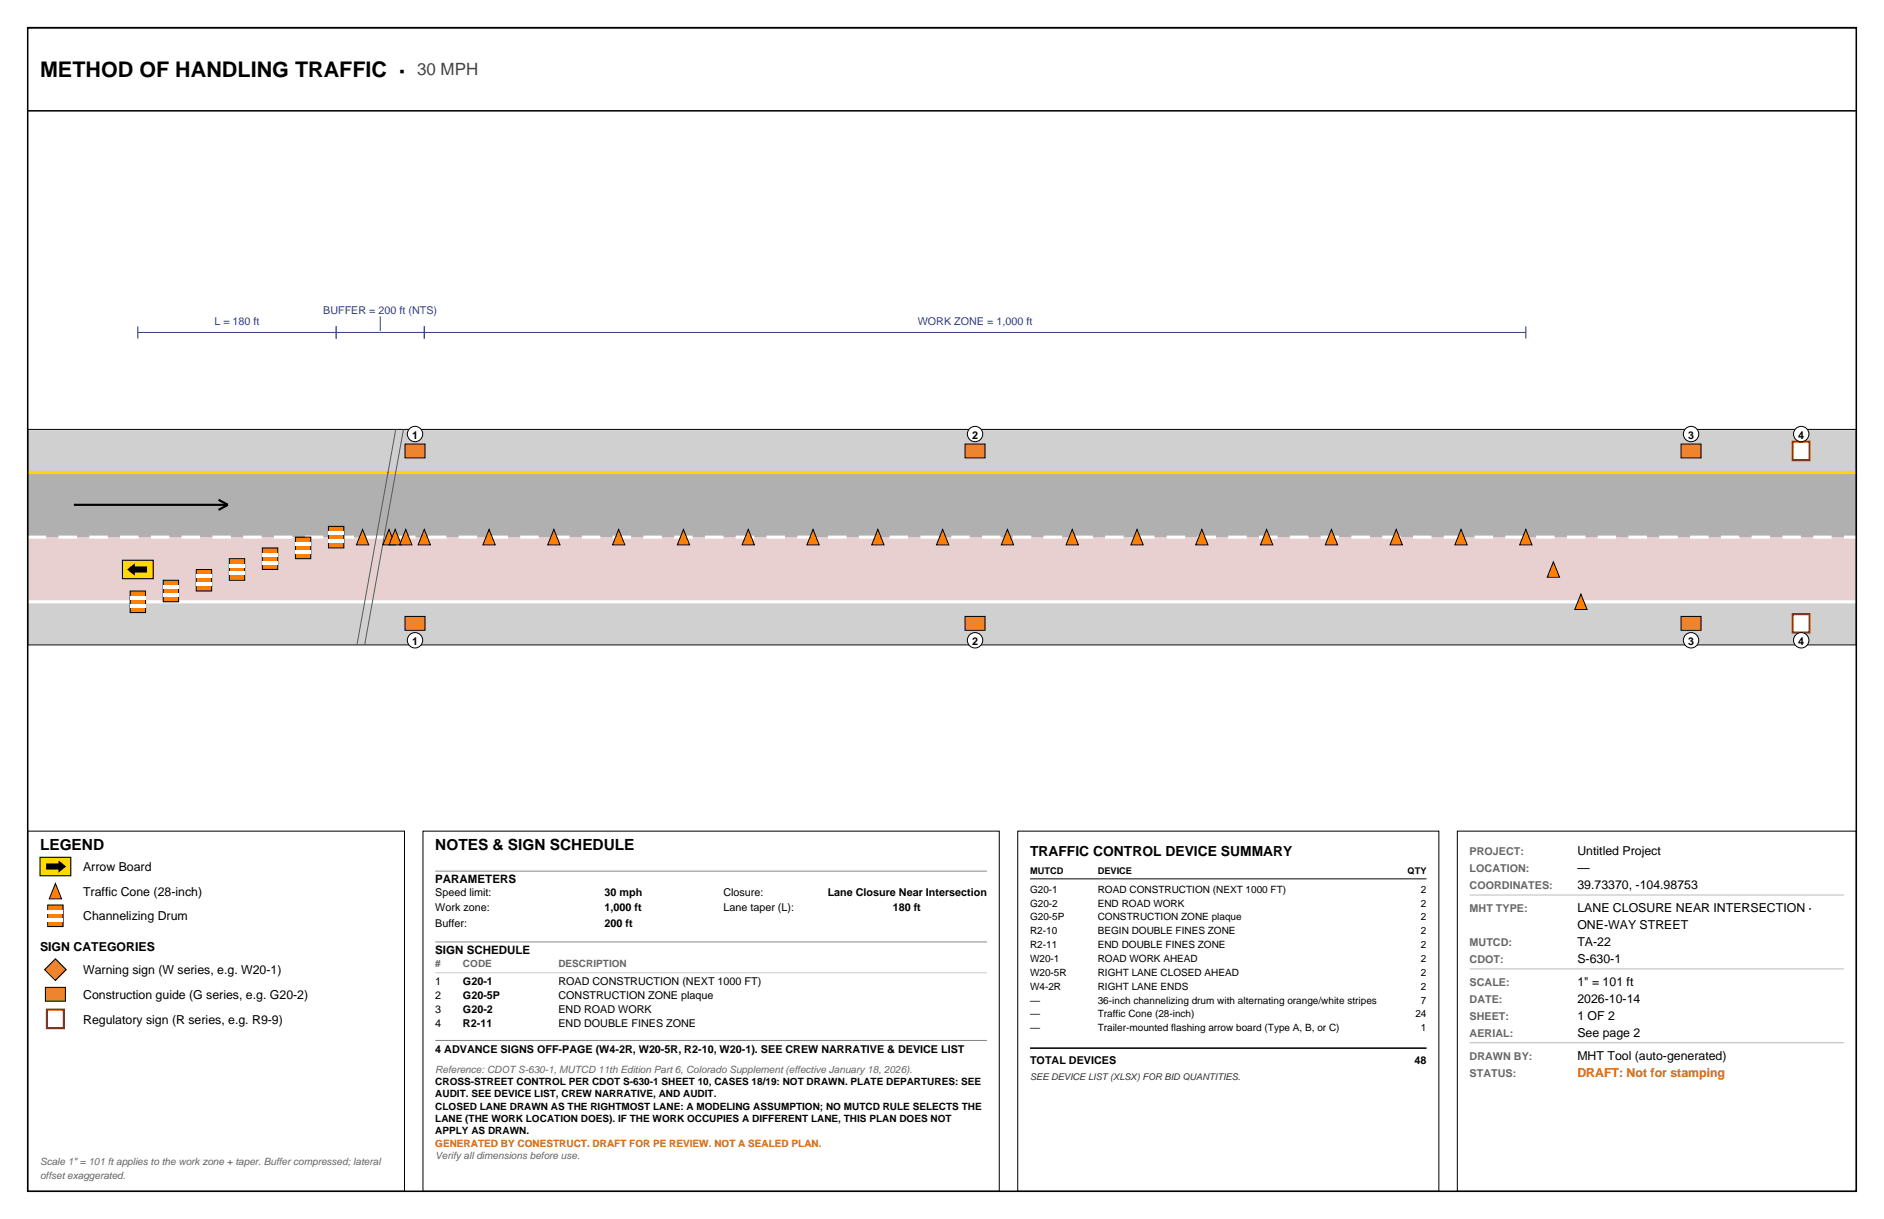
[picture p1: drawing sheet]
<svg xmlns="http://www.w3.org/2000/svg" width="432mm" height="279mm" viewBox="0 0 432 279" stroke-linecap="round" stroke-linejoin="round" font-family="sans-serif">
<defs><g id="words">
<text font-size="4.9" x="9.2" y="17.6">METHOD OF HANDLING TRAFFIC ·</text>
<text font-size="3.9" fill="#444" x="95.6" y="17.1">30 MPH</text>
<g font-size="3.5">
<text x="9.2" y="194.7">LEGEND</text>
<text x="99.8" y="194.7">NOTES &amp; SIGN SCHEDULE</text>
</g>
<text font-size="3.2" x="236.1" y="196.1">TRAFFIC CONTROL DEVICE SUMMARY</text>
<g font-size="2.8">
<text x="361.5" y="196">Untitled Project</text>
<text x="19" y="199.7">Arrow Board</text>
<text x="361.5" y="199.8">—</text>
<text x="361.5" y="203.7">39.73370, -104.98753</text>
<text x="19" y="205.3">Traffic Cone (28-inch)</text>
<text x="361.5" y="209">LANE CLOSURE NEAR INTERSECTION ·</text>
<text x="19" y="211">Channelizing Drum</text>
<text x="361.5" y="212.9">ONE-WAY STREET</text>
<text x="9.2" y="218">SIGN CATEGORIES</text>
<text x="361.5" y="216.8">TA-22</text>
<text x="361.5" y="220.7">S-630-1</text>
<text x="19" y="223.3">Warning sign (W series, e.g. W20-1)</text>
<text x="361.5" y="226">1&quot; = 101 ft</text>
<text x="19" y="229">Construction guide (G series, e.g. G20-2)</text>
<text x="361.5" y="229.8">2026-10-14</text>
<text x="361.5" y="233.7">1 OF 2</text>
<text x="19" y="234.6">Regulatory sign (R series, e.g. R9-9)</text>
<text x="361.5" y="237.6">See page 2</text>
<text x="361.5" y="242.9">MHT Tool (auto-generated)</text>
</g>
<text font-size="2.8" fill="#b05010" x="361.5" y="246.8">DRAFT: Not for stamping</text>
<g font-size="2.6">
<text x="99.8" y="202.5">PARAMETERS</text>
<text x="99.8" y="218.7">SIGN SCHEDULE</text>
</g>
<g font-size="2.5" fill="#33408c">
<text x="74.1" y="72">BUFFER = 200 ft (NTS)</text>
<text x="49.1" y="74.4">L = 180 ft</text>
<text x="210.3" y="74.4">WORK ZONE = 1,000 ft</text>
</g>
<g font-size="2.5">
<text x="94.4" y="100.5">1</text>
<text x="222.8" y="100.5">2</text>
<text x="386.9" y="100.5">3</text>
<text x="412.1" y="100.5">4</text>
<text x="94.4" y="147.8">1</text>
<text x="222.8" y="147.8">2</text>
<text x="386.9" y="147.8">3</text>
<text x="412.1" y="147.8">4</text>
<text x="99.8" y="205.3">Speed limit:</text>
<text x="99.8" y="208.8">Work zone:</text>
<text x="138.6" y="205.3">30 mph</text>
<text x="138.6" y="208.8">1,000 ft</text>
<text x="165.8" y="205.3">Closure:</text>
<text x="165.8" y="208.8">Lane taper (L):</text>
<text x="189.7" y="205.3">Lane Closure Near Intersection</text>
<text x="204.6" y="208.8">180 ft</text>
<text x="99.8" y="212.4">Buffer:</text>
<text x="138.6" y="212.4">200 ft</text>
<text x="99.8" y="225.8">1</text>
<text x="106.1" y="225.8">G20-1</text>
<text x="128" y="225.8">ROAD CONSTRUCTION (NEXT 1000 FT)</text>
<text x="99.8" y="229">2</text>
<text x="99.8" y="232.1">3</text>
<text x="106.1" y="229">G20-5P</text>
<text x="106.1" y="232.1">G20-2</text>
<text x="128" y="229">CONSTRUCTION ZONE plaque</text>
<text x="128" y="232.1">END ROAD WORK</text>
<text x="99.8" y="235.3">4</text>
<text x="106.1" y="235.3">R2-11</text>
<text x="128" y="235.3">END DOUBLE FINES ZONE</text>
<text x="99.8" y="241.3">4 ADVANCE SIGNS OFF-PAGE (W4-2R, W20-5R, R2-10, W20-1). SEE CREW NARRATIVE &amp; DEVICE LIST</text>
<text x="236.1" y="243.8">TOTAL DEVICES</text>
<text x="324.2" y="243.8">48</text>
</g>
<g font-size="2.5" fill="#666">
<text x="336.8" y="196">PROJECT:</text>
<text x="336.8" y="199.8">LOCATION:</text>
<text x="336.8" y="203.7">COORDINATES:</text>
<text x="336.8" y="209">MHT TYPE:</text>
<text x="336.8" y="216.8">MUTCD:</text>
<text x="336.8" y="220.7">CDOT:</text>
<text x="336.8" y="226">SCALE:</text>
<text x="336.8" y="229.8">DATE:</text>
<text x="336.8" y="233.7">SHEET:</text>
<text x="336.8" y="237.6">AERIAL:</text>
<text x="336.8" y="242.9">DRAWN BY:</text>
<text x="336.8" y="246.8">STATUS:</text>
</g>
<g font-size="2.3">
<text x="236.1" y="204.6">G20-1</text>
<text x="236.1" y="207.8">G20-2</text>
<text x="251.6" y="204.6">ROAD CONSTRUCTION (NEXT 1000 FT)</text>
<text x="251.6" y="207.8">END ROAD WORK</text>
<text x="325.7" y="204.6">2</text>
<text x="325.7" y="207.8">2</text>
<text x="236.1" y="211">G20-5P</text>
<text x="236.1" y="214.1">R2-10</text>
<text x="251.6" y="211">CONSTRUCTION ZONE plaque</text>
<text x="251.6" y="214.1">BEGIN DOUBLE FINES ZONE</text>
<text x="325.7" y="211">2</text>
<text x="325.7" y="214.1">2</text>
<text x="236.1" y="217.3">R2-11</text>
<text x="236.1" y="220.5">W20-1</text>
<text x="251.6" y="217.3">END DOUBLE FINES ZONE</text>
<text x="251.6" y="220.5">ROAD WORK AHEAD</text>
<text x="325.7" y="217.3">2</text>
<text x="325.7" y="220.5">2</text>
<text x="236.1" y="223.7">W20-5R</text>
<text x="236.1" y="226.8">W4-2R</text>
<text x="251.6" y="223.7">RIGHT LANE CLOSED AHEAD</text>
<text x="251.6" y="226.8">RIGHT LANE ENDS</text>
<text x="325.7" y="223.7">2</text>
<text x="325.7" y="226.8">2</text>
<text x="236.1" y="230">—</text>
<text x="236.1" y="233.2">—</text>
<text x="251.6" y="230">36-inch channelizing drum with alternating orange/white stripes</text>
<text x="251.6" y="233.2">Traffic Cone (28-inch)</text>
<text x="324.4" y="233.2">24</text>
<text x="325.7" y="230">7</text>
<text x="236.1" y="236.4">—</text>
<text x="251.6" y="236.4">Trailer-mounted flashing arrow board (Type A, B, or C)</text>
<text x="325.7" y="236.4">1</text>
<text x="99.8" y="248.7">CROSS-STREET CONTROL PER CDOT S-630-1 SHEET 10, CASES 18/19: NOT DRAWN. PLATE DEPARTURES: SEE</text>
<text x="99.8" y="251.5">AUDIT. SEE DEVICE LIST, CREW NARRATIVE, AND AUDIT.</text>
<text x="99.8" y="254.4">CLOSED LANE DRAWN AS THE RIGHTMOST LANE: A MODELING ASSUMPTION; NO MUTCD RULE SELECTS THE</text>
<text x="99.8" y="257.2">LANE (THE WORK LOCATION DOES). IF THE WORK OCCUPIES A DIFFERENT LANE, THIS PLAN DOES NOT</text>
<text x="99.8" y="260">APPLY AS DRAWN.</text>
</g>
<g font-size="2.3" fill="#666">
<text x="99.8" y="221.5">#</text>
<text x="106.1" y="221.5">CODE</text>
<text x="128" y="221.5">DESCRIPTION</text>
<text x="99.8" y="245.9">Reference: CDOT S-630-1, MUTCD 11th Edition Part 6, Colorado Supplement (effective January 18, 2026).</text>
<text x="9.2" y="267.1">Scale 1&quot; = 101 ft applies to the work zone + taper. Buffer compressed; lateral</text>
<text x="99.8" y="265.6">Verify all dimensions before use.</text>
<text x="9.2" y="270.2">offset exaggerated.</text>
</g>
<text font-size="2.3" fill="#b05010" x="99.8" y="262.8">GENERATED BY CONESTRUCT. DRAFT FOR PE REVIEW. NOT A SEALED PLAN.</text>
<g font-size="2.1">
<text x="236.1" y="200.4">MUTCD</text>
<text x="251.6" y="200.4">DEVICE</text>
<text x="322.6" y="200.4">QTY</text>
</g>
<text font-size="2.1" fill="#333" x="236.1" y="247.6">SEE DEVICE LIST (XLSX) FOR BID QUANTITIES.</text>
</g></defs>
<g fill="#d0d0d0">
<path d="M6.3 137.9h419.1v9.9h-419.1z" fill-rule="evenodd"/>
<path d="M6.3 98.4h419.1v9.9h-419.1z" fill-rule="evenodd"/>
</g>
<path d="M6.3 108.3h419.1v29.6h-419.1z" fill-rule="evenodd" fill="#b0b0b0"/>
<path d="M6.3 123.1h419.1v14.8h-419.1z" fill-rule="evenodd" fill="#e8d0d0"/>
<path d="M6.3 123.1h419.1" fill="none" stroke="#fff" stroke-width=".71" stroke-dasharray="4.2 2.8" stroke-linecap="butt"/>
<path d="M6.3 108.3h419.1" fill="none" stroke="#ffd700" stroke-width=".71" stroke-linecap="butt"/>
<path d="M6.3 137.9h419.1" fill="none" stroke="#fff" stroke-width=".71" stroke-linecap="butt"/>
<path d="M6.3 98.4h419.1M6.3 147.8h419.1" fill="none" stroke="#fff" stroke-width=".35"/>
<path d="M6.3 98.4h419.1v49.4h-419.1z" fill="none" stroke="#000" stroke-width=".23"/>
<path d="M31.6 76.2h318.1M31.6 74.8v2.8M77 74.8v2.8M87.1 72.5v3.3M97.2 74.8v2.8M349.7 74.8v2.8" fill="none" stroke="#33408c" stroke-width=".23"/>
<path d="M90.7 98.4l-8.9 49.4M92.5 98.4l-8.9 49.4" fill="none" stroke="#5a5a5a" stroke-width=".23"/>
<path d="M16.9 115.7h35.3M50.1 114.5l2.1 1.2M52.2 115.7l-2.1 1.2" fill="none" stroke="#000" stroke-width=".49"/>
<path d="M29.8 135.5h3.6v4.9h-3.6z" fill-rule="evenodd" fill="#f27300" stroke="#000" stroke-width=".23"/>
<g fill="#fff">
<path d="M29.8 136.7h3.6v.7h-3.6z" fill-rule="evenodd"/>
<path d="M29.8 138.5h3.6v.7h-3.6z" fill-rule="evenodd"/>
</g>
<path d="M37.4 133h3.5v4.9h-3.5z" fill-rule="evenodd" fill="#f27300" stroke="#000" stroke-width=".23"/>
<g fill="#fff">
<path d="M37.4 134.2h3.5v.7h-3.5z" fill-rule="evenodd"/>
<path d="M37.4 136h3.5v.7h-3.5z" fill-rule="evenodd"/>
</g>
<path d="M45 130.5h3.5v5h-3.5z" fill-rule="evenodd" fill="#f27300" stroke="#000" stroke-width=".23"/>
<g fill="#fff">
<path d="M45 131.8h3.5v.7h-3.5z" fill-rule="evenodd"/>
<path d="M45 133.5h3.5v.7h-3.5z" fill-rule="evenodd"/>
</g>
<path d="M52.6 128.1h3.5v4.9h-3.5z" fill-rule="evenodd" fill="#f27300" stroke="#000" stroke-width=".23"/>
<g fill="#fff">
<path d="M52.6 129.3h3.5v.7h-3.5z" fill-rule="evenodd"/>
<path d="M52.6 131.1h3.5v.7h-3.5z" fill-rule="evenodd"/>
</g>
<path d="M60.1 125.6h3.6v4.9h-3.6z" fill-rule="evenodd" fill="#f27300" stroke="#000" stroke-width=".23"/>
<g fill="#fff">
<path d="M60.1 126.8h3.6v.7h-3.6z" fill-rule="evenodd"/>
<path d="M60.1 128.6h3.6v.7h-3.6z" fill-rule="evenodd"/>
</g>
<path d="M67.7 123.1h3.5v5h-3.5z" fill-rule="evenodd" fill="#f27300" stroke="#000" stroke-width=".23"/>
<g fill="#fff">
<path d="M67.7 124.4h3.5v.7h-3.5z" fill-rule="evenodd"/>
<path d="M67.7 126.1h3.5v.7h-3.5z" fill-rule="evenodd"/>
</g>
<path d="M75.3 120.7h3.5v4.9h-3.5z" fill-rule="evenodd" fill="#f27300" stroke="#000" stroke-width=".23"/>
<g fill="#fff">
<path d="M75.3 121.9h3.5v.7h-3.5z" fill-rule="evenodd"/>
<path d="M75.3 123.6h3.5v.8h-3.5z" fill-rule="evenodd"/>
</g>
<path d="M28.1 128.4h7v4.2h-7z" fill-rule="evenodd" fill="#ffd900" stroke="#000" stroke-width=".25"/>
<path d="M29.1 130.5l1.8-1.4v.7h2.8v1.4h-2.8v.7z" fill-rule="evenodd" fill="#000"/>
<g fill="#ff8000" stroke="#000" stroke-width=".23">
<path d="M83.1 121.4l1.4 3.5h-2.8z"/>
<path d="M89.2 121.4l1.4 3.5h-2.9z"/>
<path d="M90.6 121.4l1.4 3.5h-2.8z"/>
<path d="M93 121.4l1.4 3.5h-2.8z"/>
</g>
<path d="M221.2 141.3h4.6v3.2h-4.6z" fill-rule="evenodd" fill="#f58220" stroke="#000" stroke-width=".23"/>
<g fill="#ff8000" stroke="#000" stroke-width=".23">
<path d="M349.7 121.4l1.4 3.5h-2.8z"/>
<path d="M334.9 121.4l1.4 3.5h-2.9z"/>
<path d="M320 121.4l1.4 3.5h-2.8z"/>
<path d="M305.2 121.4l1.4 3.5h-2.9z"/>
<path d="M290.3 121.4l1.4 3.5h-2.8z"/>
<path d="M275.5 121.4l1.4 3.5h-2.9z"/>
<path d="M260.6 121.4l1.4 3.5h-2.8z"/>
<path d="M245.8 121.4l1.4 3.5h-2.9z"/>
<path d="M230.9 121.4l1.4 3.5h-2.8z"/>
<path d="M216 121.4l1.5 3.5h-2.9z"/>
<path d="M201.2 121.4l1.4 3.5h-2.8z"/>
<path d="M186.3 121.4l1.5 3.5h-2.9z"/>
<path d="M171.5 121.4l1.4 3.5h-2.8z"/>
<path d="M156.6 121.4l1.5 3.5h-2.9z"/>
<path d="M141.8 121.4l1.4 3.5h-2.8z"/>
<path d="M126.9 121.4l1.5 3.5h-2.9z"/>
<path d="M112.1 121.4l1.4 3.5h-2.8z"/>
<path d="M97.2 121.4l1.5 3.5h-2.9z"/>
<path d="M356 128.8l1.4 3.5h-2.8z"/>
<path d="M362.3 136.2l1.4 3.5h-2.8z"/>
</g>
<g fill="#f58220" stroke="#000" stroke-width=".23">
<path d="M92.8 141.3h4.6v3.2h-4.6z" fill-rule="evenodd"/>
<path d="M385.3 141.3h4.6v3.2h-4.6z" fill-rule="evenodd"/>
</g>
<path d="M410.9 140.8h3.9v4.2h-3.9z" fill-rule="evenodd" fill="#fff" stroke="#c8102e" stroke-width=".49"/>
<g fill="#f58220" stroke="#000" stroke-width=".23">
<path d="M221.2 101.8h4.6v3.2h-4.6z" fill-rule="evenodd"/>
<path d="M92.8 101.8h4.6v3.2h-4.6z" fill-rule="evenodd"/>
<path d="M385.3 101.8h4.6v3.2h-4.6z" fill-rule="evenodd"/>
</g>
<path d="M410.9 101.2h3.9v4.3h-3.9z" fill-rule="evenodd" fill="#fff" stroke="#c8102e" stroke-width=".49"/>
<g fill="#fff" stroke="#000" stroke-width=".23">
<circle cx="223.5" cy="146.8" r="1.76"/>
<circle cx="95.1" cy="146.8" r="1.76"/>
<circle cx="387.6" cy="146.8" r="1.76"/>
<circle cx="412.8" cy="146.8" r="1.76"/>
<circle cx="223.5" cy="99.5" r="1.76"/>
<circle cx="95.1" cy="99.5" r="1.76"/>
<circle cx="387.6" cy="99.5" r="1.76"/>
<circle cx="412.8" cy="99.5" r="1.76"/>
</g>
<path d="M6.3 6.4h419.1M6.3 25.4h419.1" fill="none" stroke="#000" stroke-width=".35"/>
<path d="M6.3 190.5h86.4v82.5h-86.4z" fill="none" stroke="#000" stroke-width=".23"/>
<path d="M9.2 196.5h7v4.2h-7z" fill-rule="evenodd" fill="#ffd900" stroke="#000" stroke-width=".25"/>
<path d="M10.6 197.9h2.8v-.7l1.8 1.4-1.8 1.4v-.7h-2.8z" fill-rule="evenodd" fill="#000"/>
<path d="M12.7 202.5l1.4 3.5h-2.8z" fill="#ff8000" stroke="#000" stroke-width=".23"/>
<path d="M10.9 207.4h3.6v5h-3.6z" fill-rule="evenodd" fill="#f27300" stroke="#000" stroke-width=".23"/>
<g fill="#fff">
<path d="M10.9 208.7h3.6v.7h-3.6z" fill-rule="evenodd"/>
<path d="M10.9 210.4h3.6v.7h-3.6z" fill-rule="evenodd"/>
</g>
<path d="M12.7 219.8l2.5 2.4-2.5 2.5-2.5-2.5z" fill-rule="evenodd" fill="#f58220" stroke="#000" stroke-width=".25"/>
<path d="M10.4 226.3h4.6v3.2h-4.6z" fill-rule="evenodd" fill="#f58220" stroke="#000" stroke-width=".23"/>
<path d="M10.8 231.4h3.8v4.3h-3.8z" fill-rule="evenodd" fill="#fff" stroke="#c8102e" stroke-width=".49"/>
<path d="M96.9 190.5h132.1v82.5h-132.1zM233.3 190.5h96.5v82.5h-96.5zM334 190.5h91.4v82.5h-91.4zM236.1 201.4h90.9" fill="none" stroke="#000" stroke-width=".23"/>
<path d="M99.8 199.7h126.4M99.8 215.9h126.4M99.8 238.5h126.4" fill="none" stroke="#888" stroke-width=".23"/>
<path d="M99.8 223h126.4" fill="none" stroke="#ccc" stroke-width=".23"/>
<path d="M6.3 6.4h419.1v266.6h-419.1zM236.1 240.2h90.9" fill="none" stroke="#000" stroke-width=".35"/>
<path d="M336.8 205.1h85.8M336.8 222.1h85.8M336.8 239h85.8" fill="none" stroke="#bbb" stroke-width=".23"/>
<use href="#words"/>
</svg>
